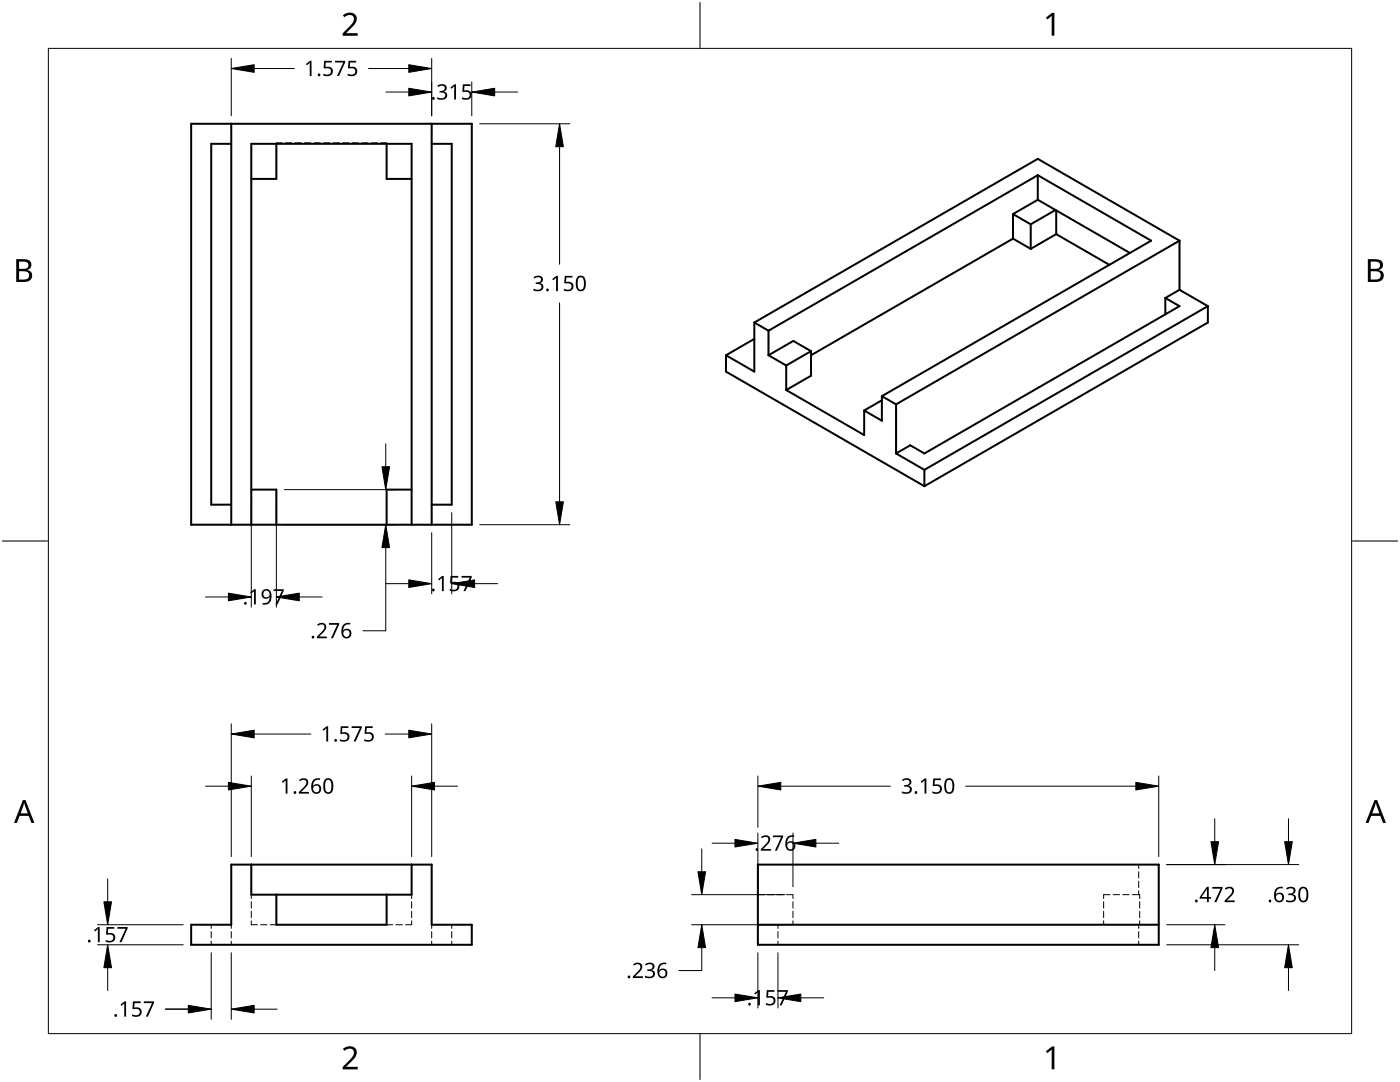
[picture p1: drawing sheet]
<svg xmlns="http://www.w3.org/2000/svg" width="279mm" height="216mm" viewBox="0 0 279 216" stroke-linecap="round" stroke-linejoin="round" font-family="sans-serif">
<g fill="none" stroke="#000" stroke-width=".2">
<path d="M56.3 28.5h-1.1v.2M56.9 28.5h1.3M58.8 28.5h1.3M60.8 28.5h1.2M62.7 28.5h1.2M64.6 28.5h1.2M66.5 28.5h1.2M68.4 28.5h1.2M70.3 28.5h1.2M72.2 28.5h1.3M74.1 28.5h1.3M76 28.5h1.2v.2"/>
<path d="M50.2 178.5v.8M50.2 179.9v1.3M82.2 178.5v.8M82.2 179.9v1.3M151.3 178.5h1.2M153.2 178.5h1.2M155.1 178.5h1.2M157 178.5h1.3v.8M158.3 179.9v1.3M220.3 179.9v1.3M221.5 178.5h-1.2v.8M222.2 178.5h1.2"/>
<path d="M224.1 178.5h1.2M226 178.5h1.5v.8M227.3 172.5v.8M227.3 173.9v1.3M227.3 175.8v1.3M227.3 177.7v.8M227.5 179.9v1.3M42.2 184.5v.8M42.2 185.9v1.3M42.2 187.8v.7M46.2 184.5v.8M46.2 185.9v1.3"/>
<path d="M46.2 187.8v.7M50.2 183.7v.8h1.2M50.2 181.8v1.3M52 184.5h1.3M53.9 184.5h1.3M77.2 184.5h1.2M79 184.5h1.3M82.2 183.7v.8h-1.3M82.2 181.8v1.3M86.2 184.5v.8M86.2 185.9v1.3M86.2 187.8v.7"/>
<path d="M90.2 184.5v.8M90.2 185.9v1.3M90.2 187.8v.7M155.3 184.5v.8M155.3 185.9v1.3M155.3 187.8v.7M158.3 181.8v1.3M158.3 183.7v.8M220.3 181.8v1.3M220.3 183.7v.8M227.3 184.5v.8M227.3 185.9v1.3"/>
<path d="M227.3 187.8v.7M227.5 181.8v1.3M227.5 183.7v.8"/>
</g>
<g fill="none" stroke="#000" stroke-width=".4">
<path d="M38.2 24.7h56v80h-56zM46.2 24.7v80M46.2 28.7h-4v72h4M55.2 28.7v7h-5M77.2 28.7v7h5M86.2 24.7v80M86.2 28.7h4v72h-4M207.1 39.9l18.4 10.6M207.1 35v4.9M207.1 35l22.6 13-53.7 31.1M207.1 39.9l-4.9 2.8M207.1 35l-53.7 31"/>
<path d="M202.2 42.7v4.9M202.2 42.7l3.5 2.1M202.2 47.6l-40.3 23.3M202.2 47.6l3.5 2.1M205.7 44.8v4.9M210.6 41.9l-4.9 2.9M210.8 42v4.7M210.8 46.7l10.6 6.1M210.8 46.7l-5.1 3M232.6 59.5l2.8 1.6-50.9 29.4-2.8-1.6-2.9 1.6M232.6 59.5v3.2M235.4 48l-56.6 32.7"/>
<path d="M235.4 48l-28.3-16.3-56.6 32.7M235.4 57.8l-2.8 1.7M235.4 48v9.8M235.4 57.8l5.7 3.3M144.9 70.9v3.3l39.6 22.8M150.5 67.6l-5.6 3.3M150.5 64.4v9.8l-5.6-3.3M150.5 64.4l2.9 1.6M153.4 70.9l3.5 2M153.4 66v4.9M156.9 77.8l15.6 9v-4.9M156.9 72.9v4.9"/>
<path d="M161.9 70.1v4.9l-5 2.8M161.9 70.1l-3.6-2.1-4.9 2.9M161.9 70.1l-5 2.8M176 79.1v4.9l-3.5-2.1M176 79.9l-3.5 2M176 79.1l2.8 1.6M241.1 61.1v3.3l-56.6 32.6M241.1 61.1l-56.6 32.7M50.2 97.7h5v7M82.2 97.7h-5v7M178.8 90.5l5.7 3.3M178.8 80.7v9.8"/>
<path d="M184.5 93.8v3.2M50.2 104.7v-76h32v76M46.2 172.5h40v12h8v4h-56v-4h8zM50.2 172.5v6h32v-6M55.2 178.5v6h22v-6M151.3 172.5h80v16h-80zM151.3 184.5h80"/>
</g>
<path d="M9.7 9.7h260v196.5h-260z" fill="none" stroke="#000" stroke-width=".2"/>
<path d="M139.7 .5v9.2M.5 108h9.2M269.7 108h9.2M139.7 206.2v9.2" fill="none" stroke="#000" stroke-width=".2"/>
<g fill="#000">
<path d="M68.4 3.1a1.64 1.64 0 0 1 2.8 .4 2.52 2.52 0 0 1-1.2 2.2l-.9 .9h2.3v.5h-3v-.4l1.2-1.2a1.95 1.95 0 0 0 .9-2.2 1.23 1.23 0 0 0-1.8 .1zM208.7 3.5l1.3-.9h.4v4.5h-.5v-4l-.9 .8zM68.4 209.3a1.64 1.64 0 0 1 2.8 .4 2.52 2.52 0 0 1-1.2 2.2l-.9 1h2.3v.5h-3v-.5l1.2-1.2a1.95 1.95 0 0 0 .9-2.1 1.23 1.23 0 0 0-1.8 .1zM208.7 209.8l1.3-1h.4v4.6h-.5v-4l-.9 .7z"/>
<path d="M3.2 51.7h1.3a1.28 1.28 0 0 1 1.7 1.3 1.04 1.04 0 0 1-.8 .9 1.23 1.23 0 0 1 1 1.5 1.23 1.23 0 0 1-1.6 .9h-1.6zM3.8 54.1v1.7h.9a.86 .86 0 0 0 1.1-.9 .86 .86 0 0 0-1.1-.8zM3.8 52.2v1.4h.8a.78 .78 0 0 0 1.1-.7 .78 .78 0 0 0-1.1-.7z"/>
<path d="M273 51.7h1.3a1.28 1.28 0 0 1 1.7 1.3 1.04 1.04 0 0 1-.9 .9 1.23 1.23 0 0 1 1 1.5 1.23 1.23 0 0 1-1.5 .9h-1.6zM273.6 54.1v1.7h.9a.86 .86 0 0 0 1.1-.9 .86 .86 0 0 0-1.2-.8zM273.6 52.2v1.4h.8a.78 .78 0 0 0 1-.7 .78 .78 0 0 0-1.1-.7z"/>
<path d="M4.6 159.6h.5l1.8 4.6h-.6l-.6-1.4h-1.8l-.5 1.4h-.6zM4.8 160.2l-.7 2.1h1.4z"/>
<path d="M274.3 159.6h.5l1.8 4.6h-.6l-.5-1.4h-1.8l-.6 1.4h-.6zM274.6 160.2l-.7 2.1h1.4z"/>
</g>
<g fill="none" stroke="#000" stroke-width=".2">
<path d="M46.2 11.6v11.5M50.7 13.7h8M73.6 13.7h8M77 18.4h4.6M86.2 11.6v11.5M94.2 16.3v6.8M98.7 18.4h4.6M95.7 24.7h18M111.7 29.3v23.4M111.7 60.4v39.7M50.2 99.3v21.9M55.2 99.3v21.9"/>
<path d="M56.7 97.7h22.3M77 88.6v4.5M41 119.1h4.6M56.7 104.7h22.3M59.7 119.1h4.6M77 104.7v21.2h-4.6M77 116.5h4.6M86.2 106.3v12.2M90.2 102.3v16.2M94.7 116.5h4.6M95.7 104.7h18M41 156.9h4.6"/>
<path d="M46.2 144.4v26.5M50.2 154.8v16.1M50.7 146.5h11.4M76.9 146.5h4.7M82.2 154.8v16.1M86.2 144.4v26.5M86.7 156.9h4.6M151.3 154.8v10.3M155.8 156.9h21.9M192.7 156.9h34M231.3 154.8v16.1M21.5 175.4v4.5"/>
<path d="M138 178.5h18.7M140 169.4v4.5M142.1 168.3h4.6M151.3 166.2v10.7M158.3 166.2v10.7M162.8 168.3h4.6M232.8 172.5h26.4M242.4 163.4v4.5M257.1 163.4v4.5M19.5 184.5h17.1M19.5 188.5h17.1M21.5 193.1v4.6"/>
<path d="M42.2 190.1v13.3M46.2 190.1v13.3M138 184.5h18.7M140 184.5v9.2h-4.5M142.1 199.1h4.6M151.3 190.1v11M155.3 190.1v11M159.8 199.1h4.6M232.8 184.5h11.7M232.8 188.5h26.4M242.4 189.1v4.6M257.1 193.1v4.6"/>
<path d="M33 201.4h9.2M50.7 201.4h4.6"/>
</g>
<g fill="#000" stroke="#000" stroke-width=".2">
<path d="M46.2 13.7l4.5-.8v1.5zM81.6 17.6l4.6 .8-4.6 .7zM81.6 12.9l4.6 .8-4.6 .7zM94.2 18.4l4.5-.8v1.5zM111.7 24.7l.7 4.6h-1.5zM76.2 93.1h1.5l-.7 4.6zM45.6 118.4l4.6 .7-4.6 .8zM55.2 119.1l4.5-.7v1.5zM77 104.7l.7 4.6h-1.5zM81.6 115.7l4.6 .8-4.6 .7zM90.2 116.5l4.5-.8v1.5zM110.9 100.1h1.5l-.7 4.6z"/>
<path d="M45.6 156.1l4.6 .8-4.6 .7zM46.2 146.5l4.5-.8v1.5zM81.6 145.7l4.6 .8-4.6 .7zM82.2 156.9l4.5-.8v1.5zM151.3 156.9l4.5-.8v1.5zM226.7 156.1l4.6 .8-4.6 .7zM20.7 179.9h1.6l-.8 4.6zM139.3 173.9h1.5l-.8 4.6zM146.7 167.5l4.6 .8-4.6 .7zM158.3 168.3l4.5-.8v1.5zM241.7 167.9h1.5l-.8 4.6zM256.4 167.9h1.5l-.8 4.6z"/>
<path d="M21.5 188.5l.8 4.6h-1.6zM140 184.5l.8 4.6h-1.5zM146.7 198.3l4.6 .8-4.6 .8zM155.3 199.1l4.5-.8v1.6zM242.4 184.5l.8 4.6h-1.5zM257.1 188.5l.8 4.6h-1.5zM37.6 200.6l4.6 .8-4.6 .7zM46.2 201.4l4.5-.8v1.5z"/>
</g>
<g fill="#000">
<path d="M61 12.8l.9-.7h.3v3.1h-.4v-2.7l-.6 .5zM64.7 12.1h1.5v.4h-1.2l-.1 .9a1.02 1.02 0 0 1 1.5 .8 1.02 1.02 0 0 1-1.3 1l-.6-.2v-.3a.88 .88 0 0 0 1 .2 .88 .88 0 0 0 .5-.8 .85 .85 0 0 0-1.2-.4l-.2-.1zM66.9 12.1h2v.3l-1.2 2.8h-.4l1.2-2.7h-1.6zM69.6 12.1h1.5v.4h-1.2l-.1 .9a1.02 1.02 0 0 1 1.5 .8 1.02 1.02 0 0 1-1.4 1l-.5-.2v-.3a.88 .88 0 0 0 .9 .2 .88 .88 0 0 0 .6-.8 .85 .85 0 0 0-1.3-.4l-.2-.1zM87.3 17.1a1.06 1.06 0 0 1 1.1-.3 1.06 1.06 0 0 1 .8 .9l-.3 .4-.4 .2a.82 .82 0 0 1 .8 .9 .82 .82 0 0 1-.9 .7l-1.1-.2v-.3a1.08 1.08 0 0 0 1.5-.3 .62 .62 0 0 0-.8-.6h-.3v-.4a.7 .7 0 0 0 .8 0 .7 .7 0 0 0 .2-.7 .89 .89 0 0 0-1.2 0zM89.9 17.5l.8-.7h.3v3.1h-.4l.1-2.7-.6 .5zM92.4 16.8h1.5v.4h-1.2l-.1 .9a1.02 1.02 0 0 1 1.5 .8 1.02 1.02 0 0 1-1.4 1l-.5-.2v-.3a.88 .88 0 0 0 1 .2 .88 .88 0 0 0 .5-.8 .85 .85 0 0 0-1.2-.4l-.2-.1zM106.5 55.3a1.06 1.06 0 0 1 1.1-.3 1.06 1.06 0 0 1 .7 .9l-.2 .4-.4 .2a.82 .82 0 0 1 .8 .9 .82 .82 0 0 1-1 .7l-1-.1v-.4a1.08 1.08 0 0 0 1.5-.2 .62 .62 0 0 0-.8-.7h-.3v-.3a.7 .7 0 0 0 .8-.1 .7 .7 0 0 0 .2-.7 .89 .89 0 0 0-1.2 0zM110.2 55.7l.8-.7h.3v3.1h-.3v-2.7l-.6 .5zM112.7 55h1.5v.4h-1.2v.9a1.02 1.02 0 0 1 1.5 .8 1.02 1.02 0 0 1-1.4 1l-.6-.1v-.4a.88 .88 0 0 0 1 .2 .88 .88 0 0 0 .6-.8 .85 .85 0 0 0-1.3-.4l-.2-.1zM87.4 115.6l.8-.7h.4v3.1h-.4v-2.7l-.6 .5zM89.9 114.9h1.6v.4h-1.2l-.1 .8a1.02 1.02 0 0 1 1.5 .9 1.02 1.02 0 0 1-1.4 1l-.6-.2v-.3a.88 .88 0 0 0 1 .2 .88 .88 0 0 0 .6-.8 .85 .85 0 0 0-1.3-.4l-.2-.1z"/>
<path d="M92.1 114.9h2v.3l-1.2 2.8h-.4l1.2-2.7h-1.6zM49.9 118.2l.8-.6h.4v3h-.4v-2.6l-.6 .5zM54.6 117.6h2v.3l-1.2 2.7h-.4l1.2-2.7h-1.6zM63.3 124.6a1.01 1.01 0 0 1 1.1-.3 1.01 1.01 0 0 1 .7 1l-.3 .5-1.1 1.2h1.5v.4h-2v-.4l1.1-1.1a.72 .72 0 0 0 .5-.6 .72 .72 0 0 0-.5-.7l-.8 .3zM65.7 124.3h2v.3l-1.2 2.8h-.5l1.3-2.7h-1.6zM56.2 156l.9-.7h.3v3.1h-.4v-2.7l-.6 .5zM59.7 155.6a1.01 1.01 0 0 1 1.1-.3 1.01 1.01 0 0 1 .7 1l-.3 .6-1.1 1.1h1.5v.4h-2v-.3l1.1-1.2a.72 .72 0 0 0 .5-.6 .72 .72 0 0 0-.5-.7l-.8 .3zM64.4 145.6l.8-.7h.3v3.1h-.4v-2.7l-.5 .5zM68 144.9h1.5v.4h-1.2v.8a1.02 1.02 0 0 1 1.5 .9 1.02 1.02 0 0 1-1.4 1l-.6-.2v-.3a.88 .88 0 0 0 1 .2 .88 .88 0 0 0 .6-.8 .85 .85 0 0 0-1.3-.4l-.2-.1zM70.2 144.9h2v.3l-1.2 2.8h-.4l1.2-2.7h-1.6zM72.9 144.9h1.5v.4h-1.2l-.1 .8a1.02 1.02 0 0 1 1.5 .9 1.02 1.02 0 0 1-1.4 1l-.5-.2v-.3a.88 .88 0 0 0 1 .2 .88 .88 0 0 0 .5-.8 .85 .85 0 0 0-1.3-.4l-.1-.1zM180 155.6a1.06 1.06 0 0 1 1.1-.4 1.06 1.06 0 0 1 .8 1l-.3 .4-.3 .2a.82 .82 0 0 1 .7 .9 .82 .82 0 0 1-.9 .7l-1.1-.2v-.3a1.08 1.08 0 0 0 1.6-.3 .62 .62 0 0 0-.9-.6h-.3v-.4a.7 .7 0 0 0 .8 0 .7 .7 0 0 0 .3-.7 .89 .89 0 0 0-1.3 0z"/>
<path d="M183.7 156l.9-.7h.3v3.1h-.4v-2.7l-.6 .5zM186.3 155.3h1.5v.4h-1.2l-.1 .8a1.02 1.02 0 0 1 1.5 .9 1.02 1.02 0 0 1-1.4 1l-.5-.2v-.3a.88 .88 0 0 0 .9 .2 .88 .88 0 0 0 .6-.8 .85 .85 0 0 0-1.3-.4l-.2-.1zM151.9 167a1.01 1.01 0 0 1 1.1-.3 1.01 1.01 0 0 1 .7 1l-.3 .5-1.1 1.2h1.5v.3h-2v-.3l1.1-1.1a.72 .72 0 0 0 .5-.6 .72 .72 0 0 0-.5-.7l-.8 .3zM154.3 166.7h2v.3l-1.2 2.7h-.5l1.3-2.7h-1.6zM256.7 177.3a1.06 1.06 0 0 1 1.1-.4 1.06 1.06 0 0 1 .7 .9l-.2 .5-.4 .1a.82 .82 0 0 1 .8 .9 .82 .82 0 0 1-1 .7l-1.1-.1v-.4a1.08 1.08 0 0 0 1.6-.2 .62 .62 0 0 0-.8-.7h-.3v-.3a.7 .7 0 0 0 .8-.1 .7 .7 0 0 0 .2-.7 .89 .89 0 0 0-1.2 0zM18.8 185.6l.8-.6h.3v3h-.4v-2.6l-.5 .5zM21.3 185h1.5v.3h-1.2l-.1 .9a1.02 1.02 0 0 1 1.5 .8 1.02 1.02 0 0 1-1.4 1l-.5-.1v-.4a.88 .88 0 0 0 1 .3 .88 .88 0 0 0 .5-.9 .85 .85 0 0 0-1.3-.4l-.1-.1zM23.4 185h2.1v.3l-1.3 2.7h-.4l1.3-2.7h-1.7zM126.3 192.4a1.01 1.01 0 0 1 1.2-.3 1.01 1.01 0 0 1 .7 1l-.3 .6-1.1 1.1h1.5v.4h-2v-.4l1.1-1.1a.72 .72 0 0 0 .4-.6 .72 .72 0 0 0-.4-.7l-.9 .3zM128.7 192.4a1.06 1.06 0 0 1 1.2-.4 1.06 1.06 0 0 1 .7 1l-.2 .4-.4 .2a.82 .82 0 0 1 .7 .9 .82 .82 0 0 1-.9 .7l-1.1-.2v-.3a1.08 1.08 0 0 0 1.6-.3 .62 .62 0 0 0-.8-.6h-.3v-.4a.7 .7 0 0 0 .7 0 .7 .7 0 0 0 .3-.7 .89 .89 0 0 0-1.3 0zM153 197.6h1.6v.3h-1.2l-.1 .9a1.02 1.02 0 0 1 1.5 .8 1.02 1.02 0 0 1-1.4 1l-.6-.1v-.4a.88 .88 0 0 0 1 .3 .88 .88 0 0 0 .6-.9 .85 .85 0 0 0-1.3-.4l-.2-.1zM241.9 177h2.1v.3l-1.2 2.7h-.5l1.3-2.7h-1.7z"/>
<path d="M244.4 177.3a1.01 1.01 0 0 1 1.2-.4 1.01 1.01 0 0 1 .7 1l-.3 .6-1.1 1.2h1.5v.3h-2v-.3l1.1-1.1a.72 .72 0 0 0 .4-.7 .72 .72 0 0 0-.4-.6l-.9 .2zM24 200.5l.9-.7h.3v3.1h-.4v-2.7l-.6 .5zM26.5 199.8h1.6v.4h-1.2l-.1 .8a1.02 1.02 0 0 1 1.5 .9 1.02 1.02 0 0 1-1.4 1l-.5-.2v-.3a.88 .88 0 0 0 .9 .2 .88 .88 0 0 0 .6-.8 .85 .85 0 0 0-1.3-.4l-.2-.1zM28.7 199.8h2v.3l-1.2 2.8h-.4l1.2-2.7h-1.6zM150.5 198.2l.8-.6h.4v3h-.4v-2.6l-.6 .5zM155.2 197.6h2v.3l-1.2 2.7h-.4l1.2-2.7h-1.6z"/>
<path d="M115.3 55.2a1.05 1.05 0 0 1 1.2 0 1.05 1.05 0 0 1 .4 1.2 1.31 1.31 0 0 1-1 1.7 1.22 1.22 0 0 1-1-1.5l.1-.9zM115.5 55.5a1.88 1.88 0 0 0 .3 2.3 .71 .71 0 0 0 .7-.9 1.17 1.17 0 0 0-.6-1.6z"/>
<path d="M52.5 117.8a1.11 1.11 0 0 1 1.3 0 1.11 1.11 0 0 1 .4 1.3 1.38 1.38 0 0 1-1.8 1.5v-.3a1.01 1.01 0 0 0 1.1-.2 1.01 1.01 0 0 0 .3-1 .94 .94 0 0 1-1.4 .1 .94 .94 0 0 1 .1-1.4zM52.5 118.5a.66 .66 0 0 0 1.3 0 .66 .66 0 0 0-1.3 0z"/>
<path d="M68.6 124.6l.4-.3h.5h.4v.3a1.03 1.03 0 0 0-1.4 1.2 .95 .95 0 0 1 1.5 0 .95 .95 0 0 1-.3 1.4 1.13 1.13 0 0 1-1.3-.1 1.13 1.13 0 0 1-.3-1.3l.2-.7zM68.5 126.4a.66 .66 0 0 0 1.3 0 .66 .66 0 0 0-1.3 0z"/>
<path d="M62.5 155.6l.5-.3h.5h.4v.3a1.03 1.03 0 0 0-1.4 1.2 .96 .96 0 0 1 1.5 .1 .96 .96 0 0 1-.5 1.4 1.14 1.14 0 0 1-1.1-.3 1.14 1.14 0 0 1-.3-1.2l.1-.7zM62.4 157.4a.7 .7 0 0 0 1.4 0 .7 .7 0 0 0-1.4 0z"/>
<path d="M64.9 155.5a1.05 1.05 0 0 1 1.2 0 1.05 1.05 0 0 1 .4 1.2 1.3 1.3 0 0 1-1 1.7 1.22 1.22 0 0 1-1-1.6l.1-.8zM65.1 155.8a1.88 1.88 0 0 0 .3 2.3 .71 .71 0 0 0 .7-1 1.17 1.17 0 0 0-.6-1.5z"/>
<path d="M188.8 155.5a1.05 1.05 0 0 1 1.3 0 1.05 1.05 0 0 1 .3 1.2 1.31 1.31 0 0 1-1 1.7 1.22 1.22 0 0 1-1-1.6l.1-.8zM189 155.8a1.88 1.88 0 0 0 .3 2.3 .71 .71 0 0 0 .8-1 1.17 1.17 0 0 0-.7-1.5z"/>
<path d="M157.2 167l.4-.3h.5h.4v.3a1.03 1.03 0 0 0-1.4 1.2 .95 .95 0 0 1 1.5 0 .95 .95 0 0 1-.3 1.4 1.13 1.13 0 0 1-1.3-.1 1.13 1.13 0 0 1-.3-1.3l.2-.7zM157.1 168.8a.66 .66 0 0 0 1.3 0 .66 .66 0 0 0-1.3 0z"/>
<path d="M240.8 177h.4v2h.5v.3h-.5v.7h-.3v-.7h-1.5v-.3zM240.9 177.4l-1.1 1.6h1.1z"/>
<path d="M254.7 177.3l.5-.3 .5-.1 .3 .1v.3a1.03 1.03 0 0 0-1.3 1.2 .96 .96 0 0 1 1.5 0 .96 .96 0 0 1-.5 1.5 1.14 1.14 0 0 1-1.2-.3 1.14 1.14 0 0 1-.2-1.2l.1-.7zM254.6 179.1a.66 .66 0 0 0 1.3 0 .66 .66 0 0 0-1.3 0z"/>
<path d="M259.5 177.1a1.05 1.05 0 0 1 1.2 0 1.05 1.05 0 0 1 .4 1.2 1.31 1.31 0 0 1-1 1.8 1.22 1.22 0 0 1-1-1.6l.1-.8zM259.7 177.4a1.88 1.88 0 0 0 .2 2.3 .71 .71 0 0 0 .8-.9 1.17 1.17 0 0 0-.6-1.5z"/>
<path d="M131.6 192.4l.5-.3h.5h.4v.3a1.03 1.03 0 0 0-1.4 1.2 .95 .95 0 0 1 1.5 0 .95 .95 0 0 1-.3 1.4 1.13 1.13 0 0 1-1.3-.1 1.13 1.13 0 0 1-.3-1.3l.1-.7zM131.5 194.2a.7 .7 0 0 0 1.4 0 .7 .7 0 0 0-1.4 0z"/>
<circle cx="63.7" cy="15" r=".27"/>
<circle cx="86.5" cy="19.7" r=".27"/>
<circle cx="109.3" cy="57.9" r=".27"/>
<circle cx="86.5" cy="117.7" r=".27"/>
<circle cx="49" cy="120.4" r=".27"/>
<circle cx="62.5" cy="127.1" r=".27"/>
<circle cx="58.9" cy="158.1" r=".27"/>
<circle cx="67" cy="147.7" r=".27"/>
<circle cx="182.8" cy="158.1" r=".27"/>
<circle cx="151.1" cy="169.5" r=".27"/>
<circle cx="238.8" cy="179.8" r=".27"/>
<circle cx="253.5" cy="179.8" r=".27"/>
<circle cx="17.8" cy="187.8" r=".27"/>
<circle cx="125.5" cy="194.9" r=".27"/>
<circle cx="23.1" cy="202.6" r=".27"/>
<circle cx="149.6" cy="200.4" r=".27"/>
</g>
</svg>
